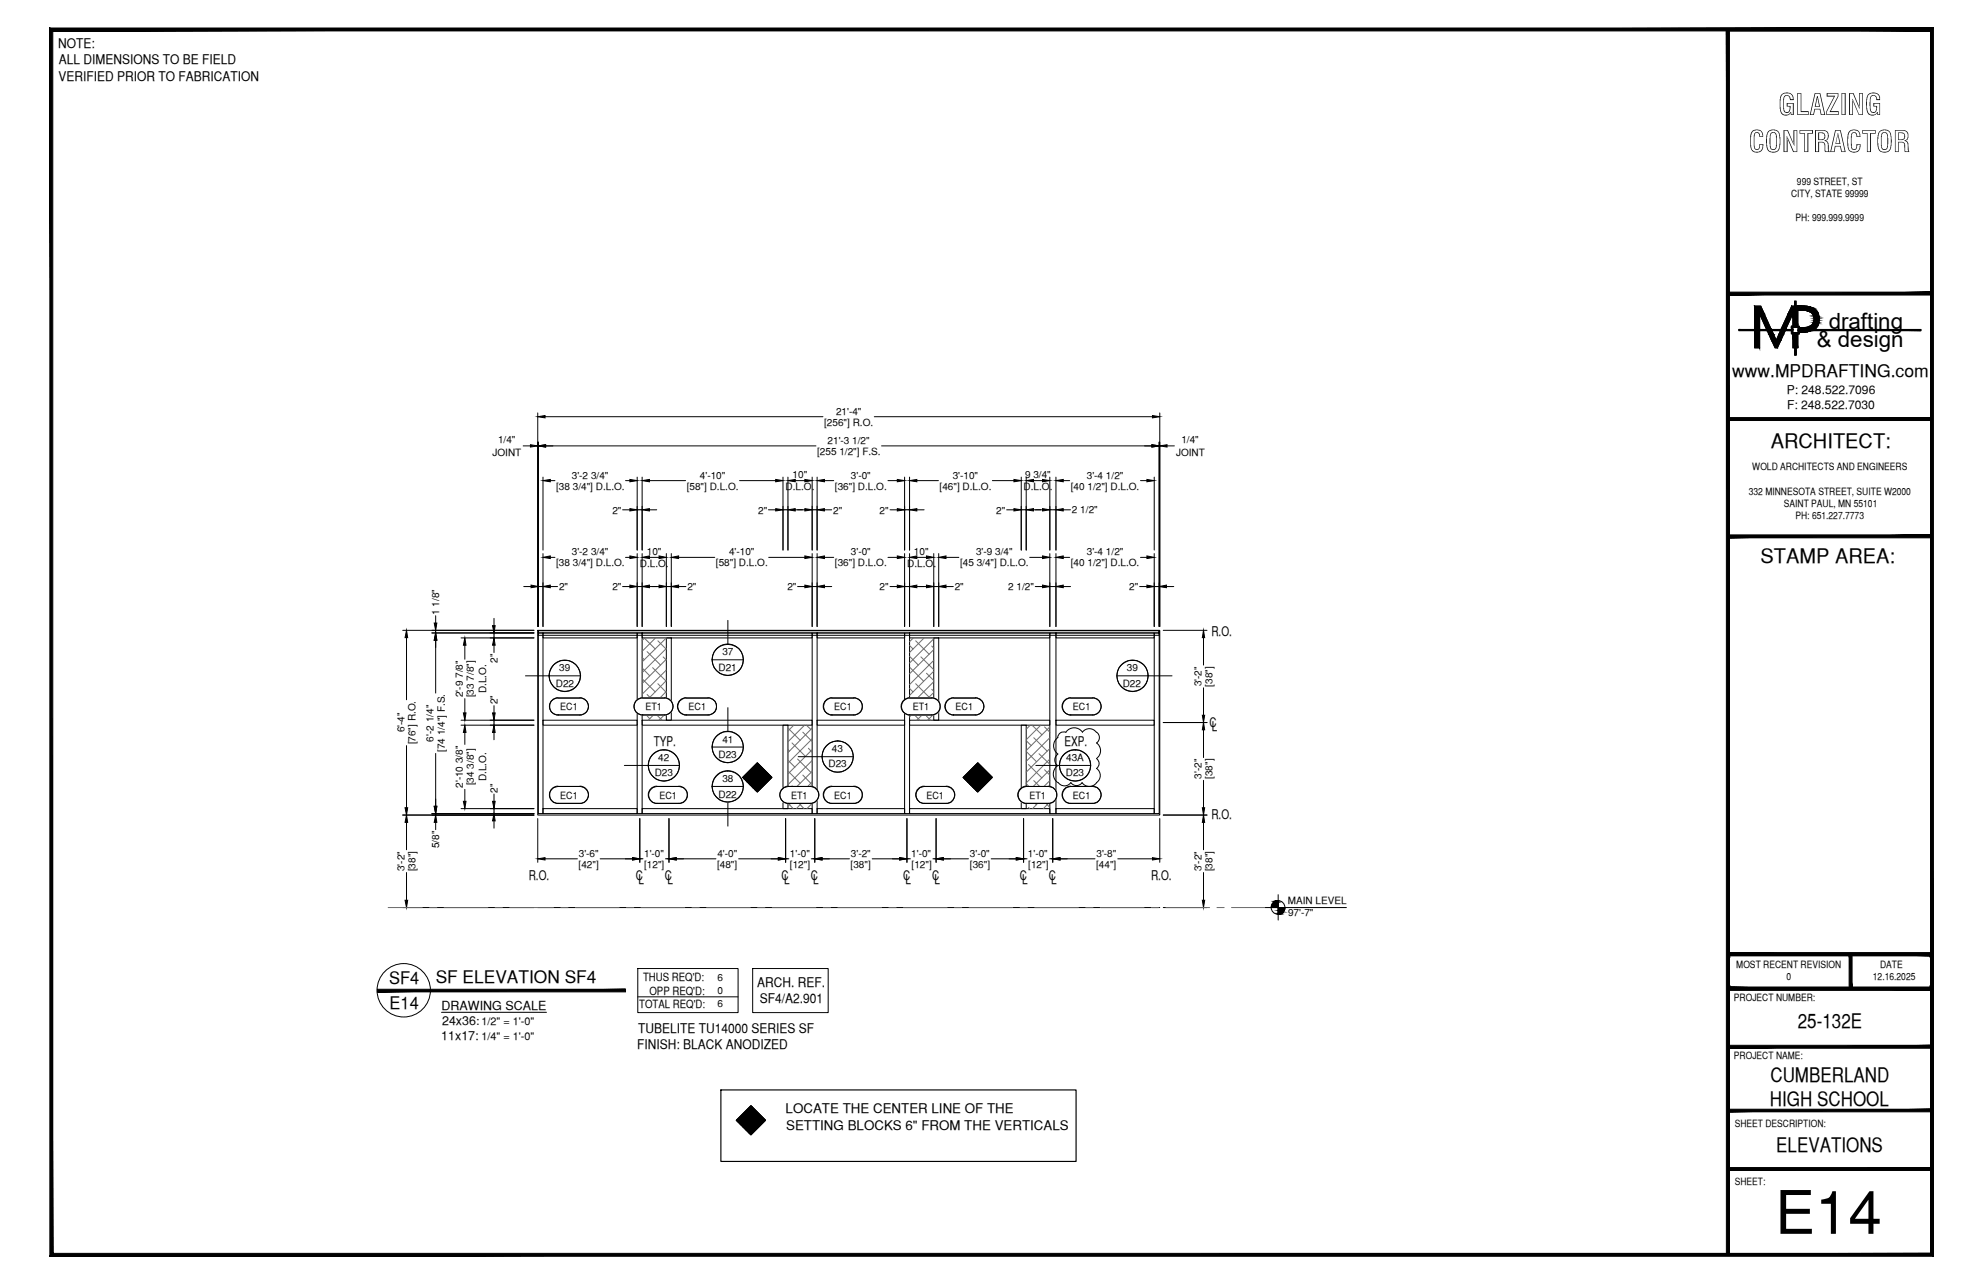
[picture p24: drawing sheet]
<svg xmlns="http://www.w3.org/2000/svg" width="432mm" height="279mm" viewBox="0 0 432 279" stroke-linecap="round" stroke-linejoin="round" font-family="sans-serif">
<defs><g id="words">
<text font-size="13.1" x="386.5" y="268.5">E14</text>
<g font-size="6.3">
<text x="387.2" y="25">GLAZING</text>
<text x="380.8" y="33.1">CONTRACTOR</text>
</g>
<g font-size="4.9">
<text x="398.2" y="71.5">drafting</text>
<text x="395.6" y="75.5">&amp; design</text>
</g>
<g font-size="4.4">
<text x="385.6" y="97.5">ARCHITECT:</text>
<text x="383.3" y="122.5">STAMP AREA:</text>
<text x="391.5" y="223.7">25-132E</text>
<text x="385.5" y="235.4">CUMBERLAND</text>
<text x="385.4" y="240.7">HIGH SCHOOL</text>
<text x="386.8" y="250.7">ELEVATIONS</text>
</g>
<g font-size="3.8">
<text x="377.2" y="82">www.MPDRAFTING.com</text>
<text x="84.8" y="214.2">SF4</text>
<text x="94.9" y="213.9">SF ELEVATION SF4</text>
<text x="84.8" y="219.5">E14</text>
</g>
<g font-size="2.9">
<text x="12.6" y="10.5">NOTE:</text>
<text x="12.8" y="17.7">VERIFIED PRIOR TO FABRICATION</text>
<text x="12.8" y="14">ALL DIMENSIONS TO BE FIELD</text>
<text x="263.8" y="138.3">R.O.</text>
<text x="263.3" y="158.1">C</text>
<text x="263.8" y="159.1">L</text>
<text x="142.4" y="162.4">TYP.</text>
<text x="231.8" y="162.4">EXP.</text>
<text x="263.8" y="178.2">R.O.</text>
<text x="115.1" y="191.4">R.O.</text>
<text x="138.4" y="191.4">C</text>
<text x="144.8" y="191.4">C</text>
<text x="170.2" y="191.4">C</text>
<text x="176.5" y="191.4">C</text>
<text x="196.7" y="191.4">C</text>
<text x="203" y="191.4">C</text>
<text x="222.1" y="191.4">C</text>
<text x="228.4" y="191.4">C</text>
<text x="250.6" y="191.4">R.O.</text>
<text x="139" y="192.3">L</text>
<text x="145.4" y="192.3">L</text>
<text x="170.8" y="192.3">L</text>
<text x="177.1" y="192.3">L</text>
<text x="197.2" y="192.3">L</text>
<text x="203.5" y="192.3">L</text>
<text x="222.6" y="192.3">L</text>
<text x="228.9" y="192.3">L</text>
<text x="164.8" y="214.8">ARCH. REF.</text>
<text x="165.5" y="218.3">SF4/A2.901</text>
<text x="138.9" y="224.8">TUBELITE TU14000 SERIES SF</text>
<text x="138.7" y="228.3">FINISH: BLACK ANODIZED</text>
<text x="171.1" y="242.3">LOCATE THE CENTER LINE OF THE</text>
<text x="171.2" y="245.9">SETTING BLOCKS 6&quot; FROM THE VERTICALS</text>
</g>
<g font-size="2.7">
<text x="96.1" y="219.7">DRAWING SCALE</text>
<text x="96.1" y="226.3">11x17:</text>
<text x="96.3" y="223">24x36:</text>
</g>
<g font-size="2.6">
<text x="389.1" y="85.8">P: 248.522.7096</text>
<text x="389.1" y="89">F: 248.522.7030</text>
</g>
<g font-size="2.5">
<text x="140" y="213.6">THUS REQ'D:</text>
<text x="139.2" y="219.3">TOTAL REQ'D:</text>
<text x="141.4" y="216.5">OPP REQ'D:</text>
</g>
<g font-size="2.4">
<text x="104.8" y="223.1">1/2&quot; = 1'-0&quot;</text>
<text x="104.8" y="226.3">1/4&quot; = 1'-0&quot;</text>
</g>
<g font-size="2.2">
<text x="391.3" y="40.2">999 STREET, ST</text>
<text x="390" y="42.9">CITY, STATE 99999</text>
<text x="391" y="48.2">PH: 999.999.9999</text>
<text x="179.5" y="92.6">[256&quot;] R.O.</text>
<text x="182.1" y="90.3">21'-4&quot;</text>
<text x="107.3" y="99.1">JOINT</text>
<text x="108.5" y="96.5">1/4&quot;</text>
<text x="177.9" y="99">[255 1/2&quot;] F.S.</text>
<text x="180.2" y="96.6">21'-3 1/2&quot;</text>
<text x="256.1" y="99.1">JOINT</text>
<text x="257.2" y="96.5">1/4&quot;</text>
<text x="121.1" y="106.6">[38 3/4&quot;] D.L.O.</text>
<text x="124.5" y="104.1">3'-2 3/4&quot;</text>
<text x="149.5" y="106.6">[58&quot;] D.L.O.</text>
<text x="152.4" y="104.1">4'-10&quot;</text>
<text x="171.1" y="106.7">D.L.O.</text>
<text x="172.6" y="104">10&quot;</text>
<text x="181.8" y="106.6">[36&quot;] D.L.O.</text>
<text x="185.3" y="104.1">3'-0&quot;</text>
<text x="204.6" y="106.6">[46&quot;] D.L.O.</text>
<text x="207.5" y="104.1">3'-10&quot;</text>
<text x="222.9" y="106.7">D.L.O.</text>
<text x="223.2" y="104">9 3/4&quot;</text>
<text x="233.2" y="106.6">[40 1/2&quot;] D.L.O.</text>
<text x="236.7" y="104.1">3'-4 1/2&quot;</text>
<text x="380.8" y="107.6">332 MINNESOTA STREET, SUITE W2000</text>
<text x="381.6" y="102.3">WOLD ARCHITECTS AND ENGINEERS</text>
<text x="133.3" y="111.8">2&quot;</text>
<text x="165.1" y="111.8">2&quot;</text>
<text x="181.4" y="111.8">2&quot;</text>
<text x="191.5" y="111.8">2&quot;</text>
<text x="216.9" y="111.8">2&quot;</text>
<text x="233.4" y="111.7">2 1/2&quot;</text>
<text x="388.4" y="110.3">SAINT PAUL, MN 55101</text>
<text x="391" y="113">PH: 651.227.7773</text>
<text x="121.1" y="123.3">[38 3/4&quot;] D.L.O.</text>
<text x="124.5" y="120.8">3'-2 3/4&quot;</text>
<text x="139.3" y="123.4">D.L.O.</text>
<text x="140.8" y="120.7">10&quot;</text>
<text x="155.9" y="123.3">[58&quot;] D.L.O.</text>
<text x="158.7" y="120.8">4'-10&quot;</text>
<text x="181.8" y="123.3">[36&quot;] D.L.O.</text>
<text x="185.3" y="120.8">3'-0&quot;</text>
<text x="197.5" y="123.4">D.L.O.</text>
<text x="199" y="120.7">10&quot;</text>
<text x="209" y="123.3">[45 3/4&quot;] D.L.O.</text>
<text x="212.5" y="120.8">3'-9 3/4&quot;</text>
<text x="233.2" y="123.3">[40 1/2&quot;] D.L.O.</text>
<text x="236.7" y="120.8">3'-4 1/2&quot;</text>
<text x="121.7" y="128.4">2&quot;</text>
<text x="133.3" y="128.4">2&quot;</text>
<text x="149.7" y="128.4">2&quot;</text>
<text x="171.4" y="128.4">2&quot;</text>
<text x="191.5" y="128.4">2&quot;</text>
<text x="207.9" y="128.4">2&quot;</text>
<text x="219.5" y="128.4">2 1/2&quot;</text>
<text x="245.9" y="128.4">2&quot;</text>
<text x="95.6" y="133.8" transform="rotate(-90 95.6 133.8)">1 1/8&quot;</text>
<text x="157.3" y="142.6">37</text>
<text x="108.3" y="144.2" transform="rotate(-90 108.3 144.2)">2&quot;</text>
<text x="121" y="149.4">D22</text>
<text x="121.8" y="146.1">39</text>
<text x="156.5" y="145.9">D21</text>
<text x="244.5" y="149.4">D22</text>
<text x="245.4" y="146.1">39</text>
<text x="261.6" y="149.4" transform="rotate(-90 261.6 149.4)">3'-2&quot;</text>
<text x="264" y="149.4" transform="rotate(-90 264 149.4)">[38&quot;]</text>
<text x="100.8" y="151.7" transform="rotate(-90 100.8 151.7)">2'-9 7/8&quot;</text>
<text x="103.2" y="151.8" transform="rotate(-90 103.2 151.8)">[33 7/8&quot;]</text>
<text x="105.9" y="150.9" transform="rotate(-90 105.9 150.9)">D.L.O.</text>
<text x="108.3" y="153.2" transform="rotate(-90 108.3 153.2)">2&quot;</text>
<text x="122" y="154.5">EC1</text>
<text x="140.5" y="154.6">ET1</text>
<text x="149.9" y="154.5">EC1</text>
<text x="181.7" y="154.5">EC1</text>
<text x="198.8" y="154.6">ET1</text>
<text x="208.1" y="154.5">EC1</text>
<text x="233.6" y="154.5">EC1</text>
<text x="88.1" y="159.4" transform="rotate(-90 88.1 159.4)">6'-4&quot;</text>
<text x="90.5" y="162" transform="rotate(-90 90.5 162)">[76&quot;] R.O.</text>
<text x="94.4" y="161.4" transform="rotate(-90 94.4 161.4)">6'-2 1/4&quot;</text>
<text x="157.3" y="161.6">41</text>
<text x="96.8" y="163.6" transform="rotate(-90 96.8 163.6)">[74 1/4&quot;] F.S.</text>
<text x="143.3" y="165.6">42</text>
<text x="156.5" y="164.9">D23</text>
<text x="180.4" y="167">D23</text>
<text x="181.2" y="163.7">43</text>
<text x="232.2" y="165.6">43A</text>
<text x="100.8" y="171.4" transform="rotate(-90 100.8 171.4)">2'-10 3/8&quot;</text>
<text x="103.2" y="170.9" transform="rotate(-90 103.2 170.9)">[34 3/8&quot;]</text>
<text x="105.9" y="170" transform="rotate(-90 105.9 170)">D.L.O.</text>
<text x="108.3" y="172.5" transform="rotate(-90 108.3 172.5)">2&quot;</text>
<text x="122" y="173.8">EC1</text>
<text x="142.6" y="168.9">D23</text>
<text x="143.6" y="173.8">EC1</text>
<text x="156.5" y="173.5">D22</text>
<text x="157.3" y="170.2">38</text>
<text x="172.3" y="173.8">ET1</text>
<text x="181.7" y="173.8">EC1</text>
<text x="201.7" y="173.8">EC1</text>
<text x="224.2" y="173.8">ET1</text>
<text x="232.1" y="168.9">D23</text>
<text x="233.6" y="173.8">EC1</text>
<text x="261.6" y="169.4" transform="rotate(-90 261.6 169.4)">3'-2&quot;</text>
<text x="264" y="169.5" transform="rotate(-90 264 169.5)">[38&quot;]</text>
<text x="95.6" y="184.6" transform="rotate(-90 95.6 184.6)">5/8&quot;</text>
<text x="88.1" y="189.5" transform="rotate(-90 88.1 189.5)">3'-2&quot;</text>
<text x="90.5" y="189.6" transform="rotate(-90 90.5 189.6)">[38&quot;]</text>
<text x="126" y="188.8">[42&quot;]</text>
<text x="126" y="186.4">3'-6&quot;</text>
<text x="140.3" y="186.4">1'-0&quot;</text>
<text x="140.3" y="188.8">[12&quot;]</text>
<text x="156.1" y="188.8">[48&quot;]</text>
<text x="156.2" y="186.4">4'-0&quot;</text>
<text x="172" y="186.4">1'-0&quot;</text>
<text x="172" y="188.8">[12&quot;]</text>
<text x="185.2" y="188.8">[38&quot;]</text>
<text x="185.3" y="186.4">3'-2&quot;</text>
<text x="198.4" y="186.4">1'-0&quot;</text>
<text x="198.5" y="188.8">[12&quot;]</text>
<text x="211.2" y="186.4">3'-0&quot;</text>
<text x="211.2" y="188.8">[36&quot;]</text>
<text x="223.8" y="186.4">1'-0&quot;</text>
<text x="223.9" y="188.8">[12&quot;]</text>
<text x="238.7" y="188.8">[44&quot;]</text>
<text x="238.8" y="186.4">3'-8&quot;</text>
<text x="261.6" y="189.5" transform="rotate(-90 261.6 189.5)">3'-2&quot;</text>
<text x="264" y="189.6" transform="rotate(-90 264 189.6)">[38&quot;]</text>
<text x="280.4" y="196.7">MAIN LEVEL</text>
<text x="280.5" y="199.4">97'-7&quot;</text>
<text x="156.2" y="213.4">6</text>
<text x="378.1" y="210.6">MOST RECENT REVISION</text>
<text x="389" y="213.3">0</text>
<text x="407.8" y="213.2">12.16.2025</text>
<text x="409.4" y="210.6">DATE</text>
<text x="156.2" y="216.3">0</text>
<text x="156.2" y="219.1">6</text>
<text x="377.6" y="217.8">PROJECT NUMBER:</text>
<text x="377.6" y="230.4">PROJECT NAME:</text>
<text x="377.8" y="245.2">SHEET DESCRIPTION:</text>
<text x="377.8" y="257.9">SHEET:</text>
</g>
</g></defs>
<!-- layer: COMPONENTS -->
<g fill="none" stroke="#000" stroke-width=".22">
<path d="M117.2 137.7h1v39.3h-1zM117.2 137.2h135.2v1h-135.2v-1v.5h135.2v-.5zM118.2 137.7h20.5v1.1h-20.5zM138.7 137.7h1.1v39.3h-1.1zM139.8 137.7h37v1.1h-37zM145.1 138.8h1.1v17.9h-1.1zM176.8 137.7h1.1v39.3h-1.1zM177.9 137.7h19.1v1.1h-19.1zM197 137.7h1.1v39.3h-1.1zM198.1 137.7h30.5v1.1h-30.5zM203.3 138.8h1.1v17.9h-1.1zM228.6 137.7h1.3v39.3h-1.3z"/>
<path d="M229.9 137.7h21.4v1.1h-21.4zM251.3 137.7h1.1v39.3h-1.1zM118.2 156.7h20.5v1.1h-20.5zM139.8 156.7h37v1.1h-37zM170.5 157.8h1.1v18.2h-1.1zM177.9 156.7h19.1v1.1h-19.1zM198.1 156.7h30.5v1.1h-30.5zM222.4 157.8h1.1v18.2h-1.1zM229.9 156.7h21.4v1.1h-21.4zM118.2 176h20.5v1h-20.5zM139.8 176h37v1h-37zM177.9 176h19.1v1h-19.1z"/>
<path d="M198.1 176h30.5v1h-30.5zM229.9 176h21.4v1h-21.4z"/>
</g>
<!-- layer: ROUGH OPENING -->
<path d="M117.1 137.2h135.4v40.2h-135.4z" fill="none" stroke="#000" stroke-width=".22"/>
<!-- layer: DIM -->
<g fill="none" stroke="#000" stroke-width=".22">
<path d="M113.9 97h1.6M117.1 89.9v46.4M117.1 97h.1M117.2 96.2v40.1M118.7 90.7h60.5M118.8 97h58.9M190.4 90.7h60.6M192 97h58.8M252.4 96.2v40.1M252.4 97h.1M252.5 89.9v46.4M254.1 97h1.6"/>
<path d="M118.2 103.8v15.9M119.8 104.6h1M135.6 110.9h1.6M136.2 104.6h1M138.7 103.8v15.9M138.7 110.9h1.1M139.8 103.8v15.9M141.4 110.9h1.6M141.4 104.6h7.9M161 104.6h7.9M167.3 110.9h1.6M170.5 110.9h1.1"/>
<path d="M170.5 103.8v15.9M171.6 103.8v15.9M173.2 110.9h2.1M173.2 104.6h2.1M176.8 103.8v15.9M176.8 110.9h1.1M177.9 103.8v15.9M179.5 110.9h1.6M179.5 104.6h2M193.4 104.6h2M193.8 110.9h1.6M197 103.8v15.9"/>
<path d="M197 110.9h1.1M198.1 103.8v15.9M199.6 110.9h1.6M199.6 104.6h4.7M216.1 104.6h4.7M219.2 110.9h1.6M222.4 110.9h1.1M222.4 103.8v15.9M223.5 103.8v15.9M225 110.9h2M225 104.6h2M228.6 103.8v15.9"/>
<path d="M228.6 110.9h1.3M229.9 103.8v15.9M231.5 110.9h1.6M231.5 104.6h1.4M248.3 104.6h1.4M251.3 103.8v15.9M87.7 137.2h28.6M88.5 138.7v13.6M94 137.7h22.3M94.9 134v1.6M94.9 137.2v.5M94.9 139.3v11.5"/>
<path d="M100.4 138.8h15.9M107.6 134.6v1.5M107.6 137.7v1.1M114 127.6h1.6M117.2 127.6h1M118.2 120.5v15.8M119.8 127.6h1.6M119.8 121.3h1M135.6 127.6h1.6M136.2 121.3h1M138.7 127.6h1.1M138.7 120.5v15.8"/>
<path d="M139.8 120.5v15.8M141.4 127.6h2.1M141.4 121.3h2.1M145.1 127.6h1.1M145.1 120.5v15.8M146.2 120.5v15.8M147.8 127.6h1.6M147.8 121.3h7.8M167.4 121.3h7.9M173.7 127.6h1.6M176.8 120.5v15.8M176.8 127.6h1.1"/>
<path d="M177.9 120.5v15.8M179.5 127.6h1.6M179.5 121.3h2M193.4 121.3h2M193.8 127.6h1.6M197 127.6h1.1M197 120.5v15.8M198.1 120.5v15.8M199.6 127.6h2.1M199.6 121.3h2.1M203.3 127.6h1.1M203.3 120.5v15.8"/>
<path d="M204.4 120.5v15.8M206 127.6h1.6M206 121.3h2.8M224.2 121.3h2.8M225.4 127.6h1.6M228.6 127.6h1.3M228.6 120.5v15.8M229.9 120.5v15.8M231.5 127.6h1.6M231.5 121.3h1.4M248.2 127.6h1.5M248.3 121.3h1.4"/>
<path d="M251.3 127.6h1.1M251.3 120.5v15.8M253.3 137.2h9.5M254 127.6h1.6M262.1 138.7v6M100.4 157.8h15.9M100.4 156.7h15.9M101.2 140.4v3M101.2 152v3.1M101.2 159.4v2.6M107.6 140.4v1.6M107.6 153.5v1.6"/>
<path d="M107.6 156.7v1.1M107.6 159.4v1.6M253.3 157.2h9.5M262.1 149.7v5.9M262.1 158.8v6M87.7 177.4h28.6M88.5 162.2v13.6M88.5 178.9v6M94 177h22.3M94.9 164v11.5M94.9 177v.4M94.9 178.9v1.6"/>
<path d="M100.4 176h15.9M101.2 171.8v2.6M107.6 172.8v1.6M107.6 176v1M107.6 178.6v1.6M117.1 178.1v9.5M139.3 178.1v9.5M145.7 178.1v9.5M171.1 178.1v9.5M177.4 178.1v9.5M197.5 178.1v9.5M203.8 178.1v9.5"/>
<path d="M222.9 178.1v9.5M229.2 178.1v9.5M252.5 178.1v9.5M253.3 177.4h9.5M262.1 169.8v6M262.1 178.9v6M87.7 197.5h28.6M88.5 189.9v6M118.7 186.9h7M130.7 186.9h7M139.3 186.9h.7M144.9 186.9h.8"/>
<path d="M147.3 186.9h8.6M160.8 186.9h8.7M171.1 186.9h.7M176.7 186.9h.7M179 186.9h6M189.9 186.9h6M197.5 186.9h.7M203.1 186.9h.7M205.4 186.9h5.5M215.8 186.9h5.5M222.9 186.9h.7M228.5 186.9h.7"/>
<path d="M230.8 186.9h7.6M243.4 186.9h7.6M253.3 197.5h9.5M262.1 189.9v6"/>
</g>
<g fill="#000" stroke="#000" stroke-width=".22">
<path d="M115.5 96.8l1.6 .2-1.6 .3zM117.1 90.7l1.6-.3v.5zM117.2 97l1.6-.2v.5zM250.8 96.8l1.6 .2-1.6 .3zM251 90.4l1.5 .3-1.5 .2zM252.5 97l1.6-.2v.5zM118.2 104.6l1.6-.3v.5zM137.2 104.3l1.5 .3-1.5 .2zM137.2 110.7l1.5 .2-1.5 .3zM139.8 110.9l1.6-.2v.5zM139.8 104.6l1.6-.3v.5zM168.9 104.3l1.6 .3-1.6 .2z"/>
<path d="M168.9 110.7l1.6 .2-1.6 .3zM171.6 110.9l1.6-.2v.5zM171.6 104.6l1.6-.3v.5zM175.3 110.7l1.5 .2-1.5 .3zM175.3 104.3l1.5 .3-1.5 .2zM177.9 110.9l1.6-.2v.5zM177.9 104.6l1.6-.3v.5zM195.4 110.7l1.6 .2-1.6 .3zM195.4 104.3l1.6 .3-1.6 .2zM198.1 110.9l1.5-.2v.5zM198.1 104.6l1.5-.3v.5zM220.8 110.7l1.6 .2-1.6 .3z"/>
<path d="M220.8 104.3l1.6 .3-1.6 .2zM223.5 110.9l1.5-.2v.5zM223.5 104.6l1.5-.3v.5zM227 104.3l1.6 .3-1.6 .2zM227 110.7l1.6 .2-1.6 .3zM229.9 110.9l1.6-.2v.5zM229.9 104.6l1.6-.3v.5zM249.7 104.3l1.6 .3-1.6 .2zM88.5 137.2l.3 1.5h-.6zM94.9 137.7l.2 1.6h-.5zM94.6 135.6h.5l-.2 1.6zM107.3 136.1h.5l-.2 1.6z"/>
<path d="M115.6 127.3l1.6 .3-1.6 .3zM118.2 127.6l1.6-.3v.6zM118.2 121.3l1.6-.3v.5zM137.2 121l1.5 .3-1.5 .2zM137.2 127.3l1.5 .3-1.5 .3zM139.8 127.6l1.6-.3v.6zM139.8 121.3l1.6-.3v.5zM143.5 121l1.6 .3-1.6 .2zM143.5 127.3l1.6 .3-1.6 .3zM146.2 127.6l1.6-.3v.6zM146.2 121.3l1.6-.3v.5zM175.3 127.3l1.5 .3-1.5 .3z"/>
<path d="M175.3 121l1.5 .3-1.5 .2zM177.9 127.6l1.6-.3v.6zM177.9 121.3l1.6-.3v.5zM195.4 127.3l1.6 .3-1.6 .3zM195.4 121l1.6 .3-1.6 .2zM198.1 127.6l1.5-.3v.6zM198.1 121.3l1.5-.3v.5zM201.7 127.3l1.6 .3-1.6 .3zM201.7 121l1.6 .3-1.6 .2zM204.4 127.6l1.6-.3v.6zM204.4 121.3l1.6-.3v.5zM227 121l1.6 .3-1.6 .2z"/>
<path d="M227 127.3l1.6 .3-1.6 .3zM229.9 127.6l1.6-.3v.6zM229.9 121.3l1.6-.3v.5zM249.7 127.3l1.6 .3-1.6 .3zM249.7 121l1.6 .3-1.6 .2zM252.4 127.6l1.6-.3v.6zM262.1 137.2l.2 1.5h-.5zM101.2 157.8l.3 1.6h-.6zM101.2 138.8l.3 1.6h-.6zM100.9 155.1h.6l-.3 1.6zM107.6 138.8l.2 1.6h-.5zM107.6 157.8l.2 1.6h-.5z"/>
<path d="M107.3 155.1h.5l-.2 1.6zM262.1 157.2l.2 1.6h-.5zM261.8 155.6h.5l-.2 1.6zM88.2 175.8h.6l-.3 1.6zM88.5 177.4l.3 1.5h-.6zM94.6 175.5h.5l-.2 1.5zM94.9 177.4l.2 1.5h-.5zM100.9 174.4h.6l-.3 1.6zM107.6 177l.2 1.6h-.5zM107.3 174.4h.5l-.2 1.6zM261.8 175.8h.5l-.2 1.6zM262.1 177.4l.2 1.5h-.5z"/>
<path d="M88.2 195.9h.6l-.3 1.6zM117.1 186.9l1.6-.3v.5zM137.7 186.6l1.6 .3-1.6 .2zM145.7 186.9l1.6-.3v.5zM169.5 186.6l1.6 .3-1.6 .2zM177.4 186.9l1.6-.3v.5zM195.9 186.6l1.6 .3-1.6 .2zM203.8 186.9l1.6-.3v.5zM221.3 186.6l1.6 .3-1.6 .2zM229.2 186.9l1.6-.3v.5zM251 186.6l1.5 .3-1.5 .2zM261.8 195.9h.5l-.2 1.6z"/>
</g>
<!-- layer: MEDIUM_1 -->
<path d="M117.1 197.5h135.4" fill="none" stroke="#000" stroke-width=".22"/>
<!-- layer: SYMBOLS -->
<g fill="none" stroke="#fff" stroke-width=".22">
<path d="M121.2 155.6h5.4h-5.1h4.8M123 143.7l.9 .1M126.3 151.9h-5.1h5.4M139.6 155.6h5.4h-5h4.7M144.7 151.9h-5.1h5.4M149.1 155.6h5.4h-5.1h4.8M154.2 151.9h-5.1h5.4M158.5 140.2l.8 .1M158.5 159.2l.8 .1M180.8 155.6h5.4h-5h4.7M185.9 151.9h-5.1h5.4M197.8 155.6h5.4h-5.1h4.8"/>
<path d="M202.9 151.9h-5.1h5.4M207.3 155.6h5.4h-5.1h4.8M212.4 151.9h-5.1h5.4M232.9 155.6h5.4h-5.1h4.7M237.9 151.9h-5h5.4M246.6 143.7l-.9 .1M121.2 174.8h5.4h-5.1h4.8M126.3 171.1l-5.1 .1h5.4M142.7 174.8h5.4h-5h4.7M144.6 163.2l.8 .1M147.8 171.1l-5.1 .1h5.4M158.5 167.8l.8 .1"/>
<path d="M171.4 174.8h5.4h-5.1h4.8M176.5 171.1l-5.1 .1h5.4M180.8 174.8h5.4h-5h4.7M182.4 161.2l.9 .2M185.9 171.1l-5.1 .1h5.4M201 174.8h5.4h-5.1h4.8M206.1 171.1l-5.1 .1h5.4M223.2 174.8h5.4h-5.1h4.8M228.3 171.1l-5.1 .1h5.4M232.9 174.8h5.4h-5.1h4.7M234.1 163.2l.9 .1M237.9 171.1l-5 .1h5.4"/>
</g>
<g fill="#fff" stroke="#fff" stroke-width=".22">
<path d="M156.8 146.6l1.7 .4zM156.8 146.6l2.5 .3-.8 .1zM156.1 146l.7 .6 2.5 .3zM156.1 146l4 .6-.8 .3zM155.5 145.3l.6 .7 4 .6zM155.5 145.3l5.4 .7-.8 .6zM155.2 144.5l.3 .8 5.4 .7zM155.2 144.5l6.2 .8-.5 .7zM155.1 143.6l.1 .9 6.2 .8zM155.1 143.6l6.6 .9-.3 .8zM155.2 142.7l-.1 .9 6.6 .9zM155.2 142.7l6.7 .9-.2 .9zM155.5 141.9l-.3 .8 6.7 .9zM155.5 141.9l6.2 .8 .2 .9zM156.1 141.2l-.6 .7 6.2 .8zM156.1 141.2l5.3 .7 .3 .8zM156.1 141.2l5.3 .7-4.6-1.2zM156.8 140.7l4.1 .5 .5 .7zM156.8 140.7l4.1 .5-3.3-.9zM157.6 140.3l2.5 .4 .8 .5zM157.6 140.3l2.5 .4-1.6-.5zM158.5 140.2l1.6 .5z"/>
<path d="M156.8 165.5l1.7 .5zM156.8 165.5l2.5 .4-.8 .1zM156.1 165l.7 .5 2.5 .4zM156.1 165l4 .5-.8 .4zM155.5 164.3l.6 .7 4 .5zM155.5 164.3l5.4 .7-.8 .5zM155.2 163.4l.3 .9 5.4 .7zM155.2 163.4l6.2 .9-.5 .7zM155.1 162.6l.1 .8 6.2 .9zM155.1 162.6l6.6 .8-.3 .9zM155.2 161.7l-.1 .9 6.6 .8zM155.2 161.7l6.7 .9-.2 .8zM155.5 160.8l-.3 .9 6.7 .9zM155.5 160.8l6.2 .9 .2 .9zM156.1 160.1l-.6 .7 6.2 .9zM156.1 160.1l5.3 .7 .3 .9zM156.1 160.1l5.3 .7-4.6-1.2zM156.8 159.6l4.1 .5 .5 .7zM156.8 159.6l4.1 .5-3.3-.8zM157.6 159.3l2.5 .3 .8 .5zM157.6 159.3l2.5 .3-1.6-.4zM158.5 159.2l.8 .1 .8 .3z"/>
<path d="M156.8 174.1l1.7 .5zM156.8 174.1l2.5 .3-.8 .2zM156.1 173.5l.7 .6 2.5 .3zM156.1 173.5l4 .6-.8 .3zM155.5 172.8l.6 .7 4 .6zM155.5 172.8l5.4 .7-.8 .6zM155.2 172l.3 .8 5.4 .7zM155.2 172l6.2 .8-.5 .7zM155.1 171.1l.1 .9 6.2 .8zM155.1 171.1l6.6 .9-.3 .8zM155.2 170.3l-.1 .8 6.6 .9zM155.2 170.3l6.7 .8-.2 .9zM155.5 169.5l-.3 .8 6.7 .8zM155.5 169.5l6.2 .8 .2 .8zM156.1 168.8l-.6 .7 6.2 .8zM156.1 168.8l5.3 .7 .3 .8zM156.1 168.8l5.3 .7-4.6-1.3zM156.8 168.2l4.1 .6 .5 .7zM156.8 168.2l4.1 .6-3.3-.9zM157.6 167.9l2.5 .3 .8 .6zM157.6 167.9l2.5 .3-1.6-.4zM158.5 167.8l1.6 .4z"/>
<path d="M121.3 150.1l1.7 .4zM121.3 150.1l2.6 .3-.9 .1zM120.6 149.5l.7 .6 2.6 .3zM120.6 149.5l4.1 .6-.8 .3zM120.1 148.8l.5 .7 4.1 .6zM120.1 148.8l5.3 .7-.7 .6zM119.7 148l.4 .8 5.3 .7zM119.7 148l6.2 .8-.5 .7zM119.6 147.1l.1 .9 6.2 .8zM119.6 147.1l6.7 .9-.4 .8zM119.7 146.2l-.1 .9 6.7 .9zM119.7 146.2l6.7 .9-.1 .9zM120.1 145.4l-.4 .8 6.7 .9zM120.1 145.4l6.2 .8 .1 .9zM120.6 144.7l-.5 .7 6.2 .8zM120.6 144.7l5.3 .7 .4 .8zM120.6 144.7l5.3 .7-4.6-1.3zM121.3 144.1l4.1 .6 .5 .7zM121.3 144.1l4.1 .6-3.3-.9zM122.1 143.8l2.6 .3 .7 .6zM122.1 143.8l2.6 .3-1.7-.4zM123 143.7l.9 .1 .8 .3z"/>
<path d="M142.9 169.5l1.7 .5zM142.9 169.5l2.5 .4-.8 .1zM142.2 169l.7 .5 2.5 .4zM142.2 169l4 .5-.8 .4zM141.6 168.3l.6 .7 4 .5zM141.6 168.3l5.3 .7-.7 .5zM141.3 167.4l.3 .9 5.3 .7zM141.3 167.4l6.2 .9-.6 .7zM141.2 166.6l.1 .8 6.2 .9zM141.2 166.6l6.6 .8-.3 .9zM141.3 165.7l-.1 .9 6.6 .8zM141.3 165.7l6.7 .9-.2 .8zM141.6 164.8l-.3 .9 6.7 .9zM141.6 164.8l6.2 .9 .2 .9zM142.2 164.1l-.6 .7 6.2 .9zM142.2 164.1l5.3 .7 .3 .9zM142.2 164.1l5.3 .7-4.6-1.2zM142.9 163.6l4 .5 .6 .7zM142.9 163.6l4 .5-3.2-.8zM143.7 163.3l2.5 .3 .7 .5zM143.7 163.3l2.5 .3-1.6-.4zM144.6 163.2l.8 .1 .8 .3z"/>
<path d="M246.6 150.5l1.7-.4zM245.7 150.4l.9 .1 1.7-.4zM245.7 150.4l3.3-.9-.7 .6zM244.9 150.1l.8 .3 3.3-.9zM244.9 150.1l4.7-1.3-.6 .7zM244.2 149.5l.7 .6 4.7-1.3zM244.2 149.5l5.7-1.5-.3 .8zM243.6 148.8l.6 .7 5.7-1.5zM243.6 148.8l6.4-1.7-.1 .9zM243.3 148l.3 .8 6.4-1.7zM243.3 148l6.6-1.8 .1 .9zM243.2 147.1l.1 .9 6.6-1.8zM243.2 147.1l6.4-1.7 .3 .8zM243.3 146.2l-.1 .9 6.4-1.7zM243.3 146.2l5.7-1.5 .6 .7zM243.6 145.4l-.3 .8 5.7-1.5zM243.6 145.4l4.7-1.3 .7 .6zM244.2 144.7l-.6 .7 4.7-1.3zM244.2 144.7l3.3-.9 .8 .3zM244.2 144.7l3.3-.9-2.6 .3zM244.9 144.1l1.7-.4 .9 .1zM244.9 144.1l1.7-.4-.9 .1z"/>
<path d="M120.6 152.1l.6-.2h5.4zM120.6 152.1h6.6l-.6-.2zM120.1 152.5l.5-.4h6.6zM120.1 152.5h7.6l-.5-.4zM120.1 152.5h7.6l-7.9 .6zM119.8 153.1h8.2l-.3-.6zM119.8 153.1h8.2l-8.3 .6zM119.7 153.7h8.4l-.1-.6zM119.7 153.7h8.4l-8.3 .7zM119.8 154.4h8.2l.1-.7zM119.8 154.4h8.2l-7.9 .5zM120.1 154.9h7.6l.3-.5zM120.1 154.9h7.6l-7.1 .4zM120.6 155.3h6.6l.5-.4zM120.6 155.3h6.6l-6 .3zM121.2 155.6h5.4l.6-.3z"/>
<path d="M120.6 171.4l.6-.2h5.4zM120.6 171.4h6.6l-.6-.2zM120.1 171.8l.5-.4h6.6zM120.1 171.8h7.6l-.5-.4zM120.1 171.8h7.6l-7.9 .5zM119.8 172.3h8.2l-.3-.5zM119.8 172.3h8.2l-8.3 .7zM119.7 173h8.4l-.1-.7zM119.7 173h8.4l-8.3 .6zM119.8 173.6h8.2l.1-.6zM119.8 173.6h8.2l-7.9 .6zM120.1 174.2h7.6l.3-.6zM120.1 174.2h7.6l-7.1 .4zM120.6 174.6h6.6l.5-.4zM120.6 174.6h6.6l-6 .2zM121.2 174.8h5.4l.6-.2z"/>
<path d="M142.2 171.4l.5-.2h5.4zM142.2 171.4h6.6l-.7-.2zM141.7 171.8l.5-.4h6.6zM141.7 171.8h7.6l-.5-.4zM141.7 171.8h7.6l-7.9 .5zM141.4 172.3h8.2l-.3-.5zM141.4 172.3h8.2l-8.4 .7zM141.2 173h8.5l-.1-.7zM141.2 173h8.5l-8.3 .6zM141.4 173.6h8.2l.1-.6zM141.4 173.6h8.2l-7.9 .6zM141.7 174.2h7.6l.3-.6zM141.7 174.2h7.6l-7.1 .4zM142.2 174.6h6.6l.5-.4zM142.2 174.6h6.6l-6.1 .2zM142.7 174.8h5.4l.7-.2z"/>
<path d="M148.5 152.1l.6-.2h5.4zM148.5 152.1h6.6l-.6-.2zM148 152.5l.5-.4h6.6zM148 152.5h7.6l-.5-.4zM148 152.5h7.6l-7.9 .6zM147.7 153.1h8.3l-.4-.6zM147.7 153.1h8.3l-8.4 .6zM147.6 153.7h8.4v-.6zM147.6 153.7h8.4l-8.3 .7zM147.7 154.4h8.3v-.7zM147.7 154.4h8.3l-8 .5zM148 154.9h7.6l.4-.5zM148 154.9h7.6l-7.1 .4zM148.5 155.3h6.6l.5-.4zM148.5 155.3h6.6l-6 .3zM149.1 155.6h5.4l.6-.3z"/>
<path d="M180.3 152.1l.5-.2h5.4zM180.3 152.1h6.6l-.7-.2zM179.8 152.5l.5-.4h6.6zM179.8 152.5h7.6l-.5-.4zM179.8 152.5h7.6l-7.9 .6zM179.5 153.1h8.2l-.3-.6zM179.5 153.1h8.2l-8.4 .6zM179.3 153.7h8.5l-.1-.6zM179.3 153.7h8.5l-8.3 .7zM179.5 154.4h8.2l.1-.7zM179.5 154.4h8.2l-7.9 .5zM179.8 154.9h7.6l.3-.5zM179.8 154.9h7.6l-7.1 .4zM180.3 155.3h6.6l.5-.4zM180.3 155.3h6.6l-6.1 .3zM180.8 155.6h5.4l.7-.3z"/>
<path d="M180.3 171.4l.5-.2h5.4zM180.3 171.4h6.6l-.7-.2zM179.8 171.8l.5-.4h6.6zM179.8 171.8h7.6l-.5-.4zM179.8 171.8h7.6l-7.9 .5zM179.5 172.3h8.2l-.3-.5zM179.5 172.3h8.2l-8.4 .7zM179.3 173h8.5l-.1-.7zM179.3 173h8.5l-8.3 .6zM179.5 173.6h8.2l.1-.6zM179.5 173.6h8.2l-7.9 .6zM179.8 174.2h7.6l.3-.6zM179.8 174.2h7.6l-7.1 .4zM180.3 174.6h6.6l.5-.4zM180.3 174.6h6.6l-6.1 .2zM180.8 174.8h5.4l.7-.2z"/>
<path d="M200.3 171.4l.7-.2h5.4zM200.3 171.4h6.6l-.5-.2zM200.3 171.4h6.6l-7 .4zM199.9 171.8h7.6l-.6-.4zM199.9 171.8h7.6l-7.9 .5zM199.6 172.3h8.2l-.3-.5zM199.6 172.3h8.2l-8.3 .7zM199.5 173h8.4l-.1-.7zM199.5 173h8.4l-8.3 .6zM199.6 173.6h8.2l.1-.6zM199.6 173.6h8.2l-7.9 .6zM199.9 174.2h7.6l.3-.6zM199.9 174.2h7.6l-7.2 .4zM200.3 174.6h6.7l.5-.4zM200.3 174.6h6.7l-6 .2zM201 174.8h5.4l.6-.2z"/>
<path d="M206.7 152.1l.6-.2h5.4zM206.7 152.1h6.6l-.6-.2zM206.2 152.5l.5-.4h6.6zM206.2 152.5h7.6l-.5-.4zM206.2 152.5h7.6l-7.9 .6zM205.9 153.1h8.2l-.3-.6zM205.9 153.1h8.2l-8.3 .6zM205.8 153.7h8.4l-.1-.6zM205.8 153.7h8.4l-8.3 .7zM205.9 154.4h8.2l.1-.7zM205.9 154.4h8.2l-7.9 .5zM206.2 154.9h7.6l.3-.5zM206.2 154.9h7.6l-7.1 .4zM206.7 155.3h6.7l.4-.4zM206.7 155.3h6.7l-6.1 .3zM207.3 155.6h5.4l.7-.3z"/>
<path d="M232.2 152.1l.7-.2h5.4zM232.2 152.1h6.7l-.6-.2zM231.8 152.5l.4-.4h6.7zM231.8 152.5h7.5l-.4-.4zM231.8 152.5h7.5l-7.8 .6zM231.5 153.1h8.1l-.3-.6zM231.5 153.1h8.1l-8.3 .6zM231.3 153.7h8.5l-.2-.6zM231.3 153.7h8.5l-8.3 .7zM231.5 154.4h8.1l.2-.7zM231.5 154.4h8.1l-7.8 .5zM231.8 154.9h7.5l.3-.5zM231.8 154.9h7.5l-7.1 .4zM232.2 155.3h6.7l.4-.4zM232.2 155.3h6.7l-6 .3zM232.9 155.6h5.4l.6-.3z"/>
<path d="M232.2 171.4l.7-.2h5.4zM232.2 171.4h6.7l-.6-.2zM232.2 171.4h6.7l-7.1 .4zM231.8 171.8h7.5l-.4-.4zM231.8 171.8h7.5l-7.8 .5zM231.5 172.3h8.1l-.3-.5zM231.5 172.3h8.1l-8.3 .7zM231.3 173h8.5l-.2-.7zM231.3 173h8.5l-8.3 .6zM231.5 173.6h8.1l.2-.6zM231.5 173.6h8.1l-7.8 .6zM231.8 174.2h7.5l.3-.6zM231.8 174.2h7.5l-7.1 .4zM232.2 174.6h6.7l.4-.4zM232.2 174.6h6.7l-6 .2zM232.9 174.8h5.4l.6-.2z"/>
<path d="M139 152.1l.6-.2h5.4zM139 152.1h6.6l-.6-.2zM138.5 152.5l.5-.4h6.6zM138.5 152.5h7.6l-.5-.4zM138.5 152.5h7.6l-7.9 .6zM138.2 153.1h8.2l-.3-.6zM138.2 153.1h8.2l-8.4 .6zM138 153.7h8.6l-.2-.6zM138 153.7h8.6l-8.4 .7zM138.2 154.4h8.2l.2-.7zM138.2 154.4h8.2l-7.9 .5zM138.5 154.9h7.6l.3-.5zM138.5 154.9h7.6l-7.1 .4zM139 155.3h6.6l.5-.4zM139 155.3h6.6l-6 .3zM139.6 155.6h5.4l.6-.3z"/>
<path d="M170.8 171.4l.6-.2h5.4zM170.8 171.4h6.6l-.6-.2zM170.2 171.8l.6-.4h6.6zM170.2 171.8h7.7l-.5-.4zM170.2 171.8h7.7l-8 .5zM169.9 172.3h8.3l-.3-.5zM169.9 172.3h8.3l-8.4 .7zM169.8 173h8.5l-.1-.7zM169.8 173h8.5l-8.4 .6zM169.9 173.6h8.3l.1-.6zM169.9 173.6h8.3l-8 .6zM170.2 174.2h7.7l.3-.6zM170.2 174.2h7.7l-7.1 .4zM170.8 174.6h6.6l.5-.4zM170.8 174.6h6.6l-6 .2zM171.4 174.8h5.4l.6-.2z"/>
<path d="M197.2 152.1l.6-.2h5.4zM197.2 152.1h6.6l-.6-.2zM196.7 152.5l.5-.4h6.6zM196.7 152.5h7.6l-.5-.4zM196.7 152.5h7.6l-7.9 .6zM196.4 153.1h8.3l-.4-.6zM196.4 153.1h8.3l-8.4 .6zM196.3 153.7h8.4v-.6zM196.3 153.7h8.4l-8.3 .7zM196.4 154.4h8.3v-.7zM196.4 154.4h8.3l-8 .5zM196.7 154.9h7.6l.4-.5zM196.7 154.9h7.6l-7.1 .4zM197.2 155.3h6.6l.5-.4zM197.2 155.3h6.6l-6 .3zM197.8 155.6h5.4l.6-.3z"/>
<path d="M222.6 171.4l.6-.2h5.4zM222.6 171.4h6.6l-.6-.2zM222.1 171.8l.5-.4h6.6zM222.1 171.8h7.6l-.5-.4zM222.1 171.8h7.6l-7.9 .5zM221.8 172.3h8.3l-.4-.5zM221.8 172.3h8.3l-8.4 .7zM221.7 173h8.4v-.7zM221.7 173h8.4l-8.3 .6zM221.8 173.6h8.3v-.6zM221.8 173.6h8.3l-8 .6zM222.1 174.2h7.6l.4-.6zM222.1 174.2h7.6l-7.1 .4zM222.6 174.6h6.6l.5-.4zM222.6 174.6h6.6l-6 .2zM223.2 174.8h5.4l.6-.2z"/>
<path d="M180.7 167.6l.8 .4h.9zM180.7 167.6l2.6 .4h-.9zM180 167.1l.7 .5 2.6 .4zM180 167.1l4.1 .5-.8 .4zM179.5 166.4l.5 .7 4.1 .5zM179.5 166.4l5.3 .7-.7 .5zM179.1 165.5l.4 .9 5.3 .7zM179.1 165.5l6.3 .9-.6 .7zM179 164.7l.1 .8 6.3 .9zM179 164.7l6.7 .8-.3 .9zM179.1 163.8l-.1 .9 6.7 .8zM179.1 163.8l6.7 .9-.1 .8zM179.5 162.9l-.4 .9 6.7 .9zM179.5 162.9l6.2 .9 .1 .9zM180 162.2l-.5 .7 6.2 .9zM180 162.2l5.4 .7 .3 .9zM180 162.2l5.4 .7-4.7-1.2zM180.7 161.7l4.1 .5 .6 .7zM180.7 161.7l4.1 .5-3.3-.8zM181.5 161.4l2.6 .3 .7 .5zM181.5 161.4l2.6 .3-1.7-.5zM182.4 161.2l1.7 .5z"/>
<path d="M232.4 169.5l1.7 .5zM232.4 169.5l2.6 .4-.9 .1zM231.7 169l.7 .5 2.6 .4zM231.7 169l4.1 .5-.8 .4zM231.1 168.3l.6 .7 4.1 .5zM231.1 168.3l5.4 .7-.7 .5zM230.8 167.4l.3 .9 5.4 .7zM230.8 167.4l6.2 .9-.5 .7zM230.7 166.6l.1 .8 6.2 .9zM230.7 166.6l6.7 .8-.4 .9zM230.8 165.7l-.1 .9 6.7 .8zM230.8 165.7l6.7 .9-.1 .8zM231.1 164.8l-.3 .9 6.7 .9zM231.1 164.8l6.3 .9 .1 .9zM231.7 164.1l-.6 .7 6.3 .9zM231.7 164.1l5.3 .7 .4 .9zM231.7 164.1l5.3 .7-4.6-1.2zM232.4 163.6l4.1 .5 .5 .7zM232.4 163.6l4.1 .5-3.3-.8zM233.2 163.3l2.6 .3 .7 .5zM233.2 163.3l2.6 .3-1.7-.4zM234.1 163.2l.9 .1 .8 .3z"/>
</g>
<g fill="none" stroke="#000" stroke-width=".22">
<path d="M158.5 135v5.2M114.4 147.1h12M120.1 152.5l1.1-.6h5.1a1.84 1.84 0 0 1 1.8 1.8 1.84 1.84 0 0 1-1.8 1.9h-4.8a1.84 1.84 0 0 1-1.7-1.1 1.84 1.84 0 0 1 .3-2zM121.5 151.8a1.87 1.87 0 0 0-1.9 1.9 1.87 1.87 0 0 0 1.9 1.9M121.5 151.9h4.8M126.3 151.8a1.87 1.87 0 0 1 1.8 1.9 1.87 1.87 0 0 1-1.8 1.9h-4.8M138.5 152.5l1.1-.6h5.1a1.84 1.84 0 0 1 1.9 1.8 1.84 1.84 0 0 1-1.9 1.9h-4.7a1.84 1.84 0 0 1-1.8-1.1 1.84 1.84 0 0 1 .3-2zM139.9 151.8a1.87 1.87 0 0 0-1.9 1.9 1.87 1.87 0 0 0 1.9 1.9M140 151.9h4.7M144.7 151.8a1.87 1.87 0 0 1 1.9 1.9 1.87 1.87 0 0 1-1.9 1.9h-4.7M148 152.5l1.1-.6h5.1a1.84 1.84 0 0 1 1.8 1.8 1.84 1.84 0 0 1-1.8 1.9h-4.8a1.84 1.84 0 0 1-1.7-1.1 1.84 1.84 0 0 1 .3-2zM149.4 151.8a1.87 1.87 0 0 0-1.9 1.9 1.87 1.87 0 0 0 1.9 1.9"/>
<path d="M149.4 151.9h4.8M154.1 151.8a1.87 1.87 0 0 1 1.9 1.9 1.87 1.87 0 0 1-1.9 1.9h-4.7M155.1 143.6h6.8M158.5 154v5.2M179.8 152.5l1-.6h5.1a1.84 1.84 0 0 1 1.9 1.8 1.84 1.84 0 0 1-1.9 1.9h-4.7a1.84 1.84 0 0 1-1.7-1.1 1.84 1.84 0 0 1 .3-2zM181.1 151.8a1.87 1.87 0 0 0-1.8 1.9 1.87 1.87 0 0 0 1.8 1.9M181.2 151.9h4.7M185.9 151.8a1.87 1.87 0 0 1 1.9 1.9 1.87 1.87 0 0 1-1.9 1.9h-4.7M196.7 152.5l1.1-.6h5.1a1.84 1.84 0 0 1 1.8 1.8 1.84 1.84 0 0 1-1.8 1.9h-4.8a1.84 1.84 0 0 1-1.7-1.1 1.84 1.84 0 0 1 .3-2zM198.1 151.8a1.87 1.87 0 0 0-1.9 1.9 1.87 1.87 0 0 0 1.9 1.9M198.1 151.9h4.8M198.1 155.6h4.8"/>
<path d="M202.9 151.8a1.87 1.87 0 0 1 1.8 1.9 1.87 1.87 0 0 1-1.8 1.9M206.2 152.5l1.1-.6h5.1a1.84 1.84 0 0 1 1.8 1.8 1.84 1.84 0 0 1-1.8 1.9h-4.8a1.84 1.84 0 0 1-1.6-1.1 1.84 1.84 0 0 1 .2-2zM207.6 151.8a1.87 1.87 0 0 0-1.9 1.9 1.87 1.87 0 0 0 1.9 1.9M207.6 151.9h4.8M207.6 155.6h4.8M212.4 151.8a1.87 1.87 0 0 1 1.8 1.9 1.87 1.87 0 0 1-1.8 1.9M231.8 152.5l1.1-.6h5a1.84 1.84 0 0 1 1.9 1.8 1.84 1.84 0 0 1-1.9 1.9h-4.7a1.84 1.84 0 0 1-1.7-1.1 1.84 1.84 0 0 1 .3-2zM233.1 151.8a1.87 1.87 0 0 0-1.8 1.9 1.87 1.87 0 0 0 1.8 1.9M233.2 151.9h4.7M233.2 155.6h4.7M237.9 151.8a1.87 1.87 0 0 1 1.9 1.9 1.87 1.87 0 0 1-1.9 1.9M243.2 147.1h12"/>
<path d="M120.1 171.8l.5-.4 .9-.3h4.8a1.84 1.84 0 0 1 1.8 1.9 1.84 1.84 0 0 1-1.8 1.8h-4.8a1.81 1.81 0 0 1-1.7-1 1.81 1.81 0 0 1 .3-2zM121.5 171.1a1.87 1.87 0 0 0-1.9 1.8 1.87 1.87 0 0 0 1.9 1.9M121.5 171.1h4.8M126.3 171.1a1.87 1.87 0 0 1 1.8 1.8 1.87 1.87 0 0 1-1.8 1.9h-4.8M136 166.6h12M141.7 171.8l.5-.4 .9-.3h4.7a1.84 1.84 0 0 1 1.9 1.9 1.84 1.84 0 0 1-1.9 1.8h-4.7a1.81 1.81 0 0 1-1.7-1 1.81 1.81 0 0 1 .3-2zM143 171.1a1.87 1.87 0 0 0-1.8 1.8 1.87 1.87 0 0 0 1.8 1.9M143.1 171.1h4.7M143.1 174.8h4.7M147.8 171.1a1.87 1.87 0 0 1 1.9 1.8 1.87 1.87 0 0 1-1.9 1.9M155.1 162.6h6.8M155.1 171.1h6.8"/>
<path d="M158.5 174.6v5.2M170.2 171.8l.6-.4 .9-.3h4.8a1.84 1.84 0 0 1 1.8 1.9 1.84 1.84 0 0 1-1.8 1.8h-4.8a1.81 1.81 0 0 1-1.7-1 1.81 1.81 0 0 1 .2-2zM171.7 171.1a1.87 1.87 0 0 0-1.9 1.8 1.87 1.87 0 0 0 1.9 1.9M171.7 171.1h4.8M171.7 174.8h4.8M173.8 164.7h12M176.4 171.1a1.87 1.87 0 0 1 1.9 1.8 1.87 1.87 0 0 1-1.9 1.9M179.8 171.8l.5-.4 .9-.3h4.7a1.84 1.84 0 0 1 1.9 1.9 1.84 1.84 0 0 1-1.9 1.8h-4.7a1.81 1.81 0 0 1-1.7-1 1.81 1.81 0 0 1 .3-2zM181.1 171.1a1.87 1.87 0 0 0-1.8 1.8 1.87 1.87 0 0 0 1.8 1.9M181.2 171.1h4.7M185.9 171.1a1.87 1.87 0 0 1 1.9 1.8 1.87 1.87 0 0 1-1.9 1.9h-4.7M199.9 171.8l.4-.4 1-.3h4.8a1.84 1.84 0 0 1 1.8 1.9 1.84 1.84 0 0 1-1.8 1.8h-4.8a1.81 1.81 0 0 1-1.7-1 1.81 1.81 0 0 1 .3-2z"/>
<path d="M201.3 171.1a1.87 1.87 0 0 0-1.9 1.8 1.87 1.87 0 0 0 1.9 1.9M201.3 171.1h4.8M206 171.1a1.87 1.87 0 0 1 1.9 1.8 1.87 1.87 0 0 1-1.9 1.9h-4.7M222.1 171.8l.5-.4 .9-.3h4.8a1.84 1.84 0 0 1 1.8 1.9 1.84 1.84 0 0 1-1.8 1.8h-4.8a1.81 1.81 0 0 1-1.6-1 1.81 1.81 0 0 1 .2-2zM223.5 171.1a1.87 1.87 0 0 0-1.9 1.8 1.87 1.87 0 0 0 1.9 1.9M223.5 171.1h4.8M225.6 166.6h11.9M228.3 171.1a1.87 1.87 0 0 1 1.8 1.8 1.87 1.87 0 0 1-1.8 1.9h-4.8M231.8 171.8l.4-.4 1-.3h4.7a1.84 1.84 0 0 1 1.9 1.9 1.84 1.84 0 0 1-1.9 1.8h-4.7a1.81 1.81 0 0 1-1.7-1 1.81 1.81 0 0 1 .3-2zM233.1 171.1a1.87 1.87 0 0 0-1.8 1.8 1.87 1.87 0 0 0 1.8 1.9M233.2 171.1h4.7M233.2 174.8h4.7"/>
<path d="M237.9 171.1a1.87 1.87 0 0 1 1.9 1.8 1.87 1.87 0 0 1-1.9 1.9M275.5 197.5h17.7M278.3 194.7v5.5M138.9 210.8h21.8v9.5h-21.8zM138.9 216.9h21.8"/>
<circle cx="123" cy="147" r="3.4"/>
<circle cx="123" cy="147.1" r="3.4"/>
<circle cx="158.5" cy="143.6" r="3.4"/>
<circle cx="158.5" cy="143.5" r="3.4"/>
<circle cx="246.6" cy="147" r="3.4"/>
<circle cx="246.6" cy="147.1" r="3.4"/>
<circle cx="144.6" cy="166.6" r="3.4"/>
<circle cx="144.6" cy="166.5" r="3.4"/>
<circle cx="158.5" cy="162.6" r="3.4"/>
<circle cx="158.5" cy="171.2" r="3.4"/>
<circle cx="158.5" cy="162.5" r="3.4"/>
<circle cx="158.5" cy="171.1" r="3.4"/>
<circle cx="182.4" cy="164.6" r="3.4"/>
<circle cx="234.1" cy="166.6" r="3.4"/>
<circle cx="234.1" cy="166.5" r="3.4"/>
<circle cx="278.3" cy="197.5" r="1.49"/>
<circle cx="87.9" cy="215.5" r="5.8"/>
</g>
<!-- layer: GRID LINES -->
<g fill="none" stroke="#6c6c6c" stroke-width=".22">
<path d="M84.5 197.5h7.4M93.5 197.5h1.6M96.7 197.5h9.5M107.8 197.5h1.6M111 197.5h9.5M122.1 197.5h1.6M125.3 197.5h9.5M136.4 197.5h1.6M139.6 197.5h9.5M150.7 197.5h1.6M153.9 197.5h9.5M165 197.5h1.6"/>
<path d="M168.1 197.5h9.6M179.3 197.5h1.5M182.4 197.5h9.6M193.5 197.5h1.6M196.7 197.5h9.5M207.8 197.5h1.6M211 197.5h9.5M222.1 197.5h1.6M225.3 197.5h9.5M236.4 197.5h1.6M239.6 197.5h9.5M250.7 197.5h1.6"/>
<path d="M253.9 197.5h9.5M265 197.5h1.6M268.2 197.5h7.3"/>
</g>
<!-- layer: SYMBOLS -->
<g fill="#000" stroke="#000" stroke-width=".22">
<path d="M278.1 196h.2zM278.3 198.9h.5z"/>
<path d="M278.1 196l.2 .1zM277.8 196.1h.5z"/>
<path d="M277.8 196.1l.5 .1zM277.6 196.2h.7z"/>
<path d="M277.6 196.2l.7 .1v-.1zM277.6 196.2l.7 .1h-.9z"/>
<path d="M277.4 196.3l.9 .2v-.2zM277.4 196.3l.9 .2h-1.1z"/>
<path d="M277.2 196.5l1.1 .2v-.2zM277.2 196.5l1.1 .2h-1.2z"/>
<path d="M277.1 196.7l1.2 .3v-.3zM277.1 196.7l1.2 .3h-1.4z"/>
<path d="M276.9 197l1.4 .2v-.2zM276.9 197l1.4 .2h-1.4z"/>
<path d="M276.9 197.2l1.4 .3v-.3zM276.9 197.2l1.4 .3h-1.4z"/>
<path d="M278.3 198.9h.3zM278.3 198.9h.3z"/>
<path d="M278.3 198.8l.5 .1 .3-.1zM278.3 198.8l.5 .1h-.5z"/>
<path d="M278.3 198.6l.8 .2 .2-.2zM278.3 198.6l.8 .2h-.8z"/>
<path d="M278.3 198.4l1 .2 .2-.2zM278.3 198.4l1 .2h-1z"/>
<path d="M278.3 198.2l1.2 .2 .1-.2zM278.3 198.2l1.2 .2h-1.2z"/>
<path d="M278.3 198l1.3 .2 .1-.2zM278.3 198l1.3 .2h-1.3z"/>
<path d="M278.3 197.7l1.4 .3 .1-.3zM278.3 197.7l1.4 .3h-1.4z"/>
<path d="M278.3 197.5l1.5 .2v-.2zM278.3 197.5l1.5 .2h-1.5z"/>
<path d="M82.2 215.3v.5l54-.5zM82.2 215.8l54-.5v.5z"/>
</g>
<!-- layer: LIGHT_1 -->
<g fill="none" stroke="#6c6c6c" stroke-width=".22">
<path d="M140.3 138.8l2.4 2.4M140.4 138.8l-.6 .6M142.7 138.8l-2.9 2.9M143.3 139.4l1.8 1.9M144.9 138.8l.1 .1M145.1 138.8l-5.3 5.2M198.9 138.8l-.8 .8M199.4 139.4l2.9 3M201 138.8l.1 .1M201.2 138.8l-3.1 3.2M203.3 139l-5.2 5.3M139.8 147.7l2.9 2.9"/>
<path d="M139.8 145.4l1.7 1.7M139.8 143.1l.5 .5M140 155.6l-.2 .2M140.7 155.6l.8 .8M140.9 151.1l.8 .8M140.9 141.8l2.9 2.9M142.1 145.3l2.9 2.9M142.3 155.6l-1.1 1.1M143 155.6l1.1 1.1M143.3 148.8l1.8 1.9M144.4 142.9l.7 .7M144.7 155.6l-1.2 1.1"/>
<path d="M145.1 141.1l-5.3 5.3M145.1 143.4l-5.3 5.3M145.1 145.8l-5.3 5.3M145.1 148.1l-3.7 3.8M145.1 150.4l-1.4 1.5M171.6 158.4l2.6 2.7M172.8 157.8l-1.2 1.3M174.8 159.3l2 2.1M175.2 157.8l-3.6 3.6M175.6 157.8l1 .9M176.8 158.4l-5.2 5.4M198.1 149.8l.7 .8"/>
<path d="M198.1 142.8l1.9 1.9M198.1 140.5l.7 .7M198.2 145.3l2.9 2.9M198.4 155.6l-.3 .4M199.1 155.6l1.2 1.1M199.4 148.8l2.9 2.9M200.5 142.9l2.8 2.8M200.8 155.6l-1.2 1.1M201.7 155.8l.9 .9M201.7 146.5l1.6 1.6M202.9 150l.4 .4M202.9 140.6l.4 .4"/>
<path d="M203.1 155.6l-1.1 1.1M203.3 141.4l-5.2 5.2M203.3 143.7l-5.2 5.3M203.3 146l-5.2 5.3M203.3 148.3l-3.5 3.6M203.3 150.7l-1.2 1.2M224.3 157.8l-.8 .9M224.7 157.8l2.2 2.1M226.6 157.8l-3.1 3.2M227.5 158.2l1.1 1.1M228.6 158.2l-5.1 5.1M171.6 167.8l2.6 2.6"/>
<path d="M171.6 165.4l1.5 1.5M171.6 163.1l.3 .3M171.6 174.8l1.1 1.2M172.1 174.8l-.5 .7M172.5 171l.1 .1M172.5 161.7l2.9 2.9M173.7 165.2l2.9 2.9M174 174.8l1.1 1.2M174.5 174.8l-1.1 1.2M174.8 168.7l2 2.1M176 162.8l.8 .9M176.8 160.8l-5.2 5.3"/>
<path d="M176.8 163.1l-5.2 5.3M176.8 165.5l-5.2 5.3M176.8 167.8l-3.3 3.3M176.8 170.1l-.9 1M176.8 174.8l-1.1 1.2M223.5 170.5l.5 .6M223.5 163.5l2.2 2.2M223.5 161.2l1 1M223.6 174.8l-.1 .2M224 175.7l.2 .3M224 166.4l2.9 2.9M225.1 169.9l1.3 1.2"/>
<path d="M225.1 160.5l2.9 2.9M225.4 174.8l.3 .3M225.9 174.8l-1 1.2M226.3 164l2.3 2.3M227.5 167.5l1.1 1.2M227.8 174.8l.8 .9M228.3 174.8l-1.1 1.2M228.6 160.5l-5.1 5.2M228.6 162.9l-5.1 5.1M228.6 165.2l-5.1 5.2M228.6 167.5l-3.6 3.6M228.6 169.9l-1.3 1.2"/>
</g>
<!-- layer: NOTES -->
<path d="M163.9 210.8h16.4v9.5h-16.4z" fill="none" stroke="#000" stroke-width=".22"/>
<!-- layer: MEDIUM_2 -->
<path d="M96.1 220.3h22.9" fill="none" stroke="#000" stroke-width=".22"/>
<!-- layer: 1ST REVISION -->
<path d="M232.1 159.3a2.19 2.19 0 0 1 3.6 0M232.1 159.4a1.3 1.3 0 0 0-1.8 1.1M235.7 159.3a1.87 1.87 0 0 1 3.1 .1M238.8 159.3a1.41 1.41 0 0 1 0 2.4 2.1 2.1 0 0 1 0 3.4 1.3 1.3 0 0 1 0 2.1 1.87 1.87 0 0 1 0 3.1 1.92 1.92 0 0 1-3.2 0 1.48 1.48 0 0 1-2.4 0 1.7 1.7 0 0 1-2.8 0M230.3 166.6a2.25 2.25 0 0 0 .1 3.7M230.3 164.1a1.56 1.56 0 0 0 0 2.6M230.4 160.5a2.19 2.19 0 0 0 0 3.6" fill="none" stroke="#000" stroke-width=".22"/>
<!-- layer: HEAVY_2 -->
<path d="M164.9 166l3.2 3.2-3.2 3.1-3.2-3.1zM212.9 166l3.2 3.2-3.2 3.1-3.2-3.1zM157 237.2h77.3v15.5h-77.3zM160.3 243.8l3.2-3.2 3.2 3.2-3.2 3.2z" fill="none" stroke="#000" stroke-width=".25"/>
<!-- layer: A-ELEV-WIN-PAT1-SPANDREL-253 -->
<g fill="none" stroke="#000" stroke-width=".22">
<path d="M161.8 169.2l3.2-3.1-3.2 3.1M161.9 169.3l3.1-3.2-3.1 3.2M161.9 169.4l3.2-3.2-3.2 3.2M162.2 169.6l3.2-3.2-3.2 3.2M162.2 169.7l3.2-3.2-3.2 3.2M162.5 169.9l3.2-3.1-3.2 3.1M162.6 170l3.1-3.2-3.1 3.2M162.8 170.2l3.2-3.1-3.2 3.1M162.9 170.3l3.2-3.2-3.2 3.2M162.9 170.4l3.2-3.2-3.2 3.2M163.2 170.6l3.2-3.2-3.2 3.2M163.3 170.7l3.1-3.2-3.1 3.2"/>
<path d="M163.5 170.9l3.2-3.1-3.2 3.1M163.6 171l3.2-3.2-3.2 3.2M163.8 171.3l3.2-3.2-3.2 3.2M163.9 171.3l3.2-3.2-3.2 3.2M164.1 171.6l3.2-3.2-3.2 3.2M164.2 171.6l3.2-3.1-3.2 3.1M164.3 171.7l3.1-3.2-3.1 3.2M164.5 172l3.2-3.2-3.2 3.2M164.6 172l3.2-3.2-3.2 3.2M164.8 172.3l3.2-3.2-3.2 3.2M164.9 166l-3.2 3.2M165.2 166.2l-3.2 3.2"/>
<path d="M165.2 166.3l-3.2 3.2M165.2 166.4l-3.1 3.1M165.3 166.4l-3.2 3.1M165.5 166.6l-3.2 3.1M165.5 166.6l-3.2 3.2M165.5 166.6l-3.1 3.3M165.6 166.7l-3.2 3.2M165.8 166.9l-3.2 3.2M165.9 166.9l-3.2 3.2M165.9 167l-3.2 3.2M165.9 167l-3.1 3.2M166.2 167.3l-3.2 3.1"/>
<path d="M166.2 167.3l-3.2 3.2M166.2 167.3l-3.1 3.2M166.3 167.4l-3.2 3.2M166.5 167.6l-3.2 3.2M166.6 167.6l-3.2 3.2M166.6 167.7l-3.2 3.2M166.8 167.9l-3.2 3.2M166.9 168l-3.2 3.1M166.9 168l-3.2 3.2M166.9 168l-3.1 3.2M167.1 168.2l-3.1 3.2M167.1 168.3l-3.1 3.1"/>
<path d="M167.2 168.3l-3.2 3.2M167.3 168.3l-3.2 3.2M167.5 168.6l-3.2 3.2M167.6 168.7l-3.3 3.1M167.6 168.7l-3.2 3.2M167.6 168.7l-3.1 3.2M167.8 168.9l-3.1 3.2M167.8 169l-3.1 3.1M167.9 169l-3.2 3.2M168 169l-3.2 3.2M168.1 169.2l-3.2 3.1M212.9 166l-3.2 3.2"/>
<path d="M213 166.1l-3.3 3.1M213 166.1l-3.2 3.2M213 166.1l-3.1 3.2M213 166.2l-3.1 3.2M213.1 166.2l-3.2 3.2M213.2 166.2l-3.2 3.2M213.2 166.3l-3.2 3.2M213.2 166.3l-3.1 3.2M213.2 166.4l-3.1 3.1M213.3 166.4l-3.2 3.1M213.4 166.4l-3.3 3.2M213.4 166.5l-3.2 3.2"/>
<path d="M213.5 166.6l-3.2 3.2M213.6 166.6l-3.2 3.2M213.6 166.7l-3.2 3.2M213.6 166.8l-3.2 3.1M213.7 166.8l-3.2 3.2M213.7 166.8l-3.1 3.2M213.8 166.9l-3.2 3.2M213.9 166.9l-3.2 3.3M213.9 167l-3.1 3.2M213.9 167.1l-3.1 3.1M214 167.1l-3.2 3.1M214 167.1l-3.2 3.2"/>
<path d="M214.1 167.1l-3.2 3.3M214.1 167.2l-3.2 3.2M214.2 167.3l-3.2 3.1M214.2 167.3l-3.2 3.2M214.2 167.4l-3.1 3.2M214.3 167.4l-3.2 3.2M214.4 167.4l-3.2 3.2M214.4 167.5l-3.2 3.2M214.5 167.6l-3.2 3.2M214.6 167.6l-3.2 3.2M214.6 167.7l-3.2 3.2M214.6 167.8l-3.1 3.1"/>
<path d="M214.7 167.8l-3.2 3.1M214.7 167.8l-3.2 3.2M214.8 167.8l-3.2 3.2M214.8 167.9l-3.2 3.2M214.8 168l-3.2 3.1M214.9 168l-3.2 3.1M214.9 168l-3.2 3.2M214.9 168l-3.1 3.3M215 168.1l-3.2 3.2M215.1 168.1l-3.2 3.2M215.1 168.2l-3.1 3.2M215.2 168.3l-3.2 3.1"/>
<path d="M215.2 168.3l-3.2 3.2M215.3 168.3l-3.2 3.2M215.3 168.4l-3.2 3.2M215.3 168.5l-3.1 3.1M215.4 168.5l-3.2 3.1M215.4 168.5l-3.2 3.2M215.5 168.5l-3.2 3.2M215.5 168.6l-3.2 3.2M215.5 168.7l-3.2 3.1M215.6 168.7l-3.2 3.1M215.6 168.7l-3.2 3.2M215.6 168.7l-3.1 3.2"/>
<path d="M215.7 168.8l-3.2 3.2M215.8 168.8l-3.2 3.2M215.8 168.9l-3.1 3.2M215.9 169l-3.2 3.1M215.9 169l-3.2 3.2M216 169l-3.2 3.2M216 169.1l-3.2 3.2M216 169.1l-3.1 3.2M160.4 243.8l3.2-3.1-3.2 3.1M160.5 243.9l3.1-3.2-3.1 3.2M160.7 244.2l3.2-3.2-3.2 3.2M160.8 244.2l3.2-3.2-3.2 3.2"/>
<path d="M160.8 244.3l3.2-3.2-3.2 3.2M161 244.5l3.2-3.2-3.2 3.2M161.1 244.5l3.2-3.1-3.2 3.1M161.2 244.6l3.1-3.2-3.1 3.2M161.4 244.8l3.1-3.2-3.1 3.2M161.4 244.9l3.2-3.2-3.2 3.2M161.5 244.9l3.2-3.2-3.2 3.2M161.7 245.1l3.1-3.2-3.1 3.2M161.7 245.2l3.2-3.2-3.2 3.2M161.8 245.2l3.2-3.1-3.2 3.1M161.9 245.3l3.1-3.2-3.1 3.2M162.1 245.5l3.1-3.2-3.1 3.2"/>
<path d="M162.1 245.6l3.2-3.2-3.2 3.2M162.2 245.6l3.2-3.2-3.2 3.2M162.4 245.8l3.1-3.2-3.1 3.2M162.4 245.9l3.2-3.2-3.2 3.2M162.5 245.9l3.2-3.1-3.2 3.1M162.7 246.1l3.2-3.1-3.2 3.1M162.8 246.2l3.1-3.2-3.1 3.2M162.8 246.3l3.2-3.2-3.2 3.2M163.1 246.5l3.1-3.2-3.1 3.2M163.1 246.6l3.2-3.2-3.2 3.2M163.2 246.6l3.2-3.1-3.2 3.1M163.4 246.8l3.2-3.2-3.2 3.2"/>
<path d="M163.4 246.9l3.2-3.2-3.2 3.2M163.5 240.6l-3.2 3.2M163.7 240.8l-3.2 3.2M163.8 240.8l-3.2 3.2M163.8 240.9l-3.2 3.1M163.8 240.9l-3.1 3.2M164.1 241.2l-3.2 3.1M164.1 241.2l-3.1 3.2M164.4 241.5l-3.2 3.2M164.5 241.5l-3.2 3.2M164.5 241.6l-3.2 3.1M164.7 241.8l-3.2 3.2"/>
<path d="M164.8 241.8l-3.2 3.2M164.8 241.9l-3.2 3.1M165.1 242.2l-3.2 3.2M165.2 242.2l-3.2 3.2M165.2 242.3l-3.2 3.1M165.4 242.5l-3.2 3.2M165.5 242.5l-3.2 3.2M165.5 242.6l-3.2 3.1M165.7 242.8l-3.1 3.2M165.8 242.8l-3.2 3.3M166.1 243.1l-3.2 3.2M166.2 243.2l-3.3 3.2"/>
<path d="M166.2 243.3l-3.2 3.1M166.4 243.5l-3.1 3.2M166.5 243.5l-3.2 3.3M166.7 243.8l-3.2 3.2"/>
</g>
<!-- layer: TITLE BLOCK -->
<g fill="#000" stroke="#000" stroke-width=".22">
<path d="M393.1 71.3h2.4zM394.3 68h1.6z"/>
<path d="M376.3 6.5v.2h44.1zM376.3 6.5h44.3l-.2 .2z"/>
<path d="M375.9 6.4l.7 266.6v-266.6zM375.9 6.4l.7 266.6h-.7z"/>
<path d="M420.6 6.5l-.2 .2 .2 234.9zM420.4 6.7l.2 234.9h-.2z"/>
<path d="M421 6.1l-.6 .6 .6 266.7zM420.4 6.7l.6 266.7-.6-.7zM10.9 273.4h410.1l-.6-.7zM10.9 273.4l.6-.7h408.9zM10.9 6.1v267.3l.6-.7zM10.9 6.1l.6 .6v266zM10.9 6.1l.6 .6 409.5-.6zM11.5 6.7l409.5-.6-.6 .6z"/>
<path d="M382.1 68.3h1.1zM382.1 68.3h1.1z"/>
<path d="M382.1 68.3l1.1 3.3v-3.3zM382.1 68.3l1.1 3.3h-1.1z"/>
<path d="M382.1 72.1l1.1 3.6v-3.6zM382.1 72.1l1.1 3.6h-1.1z"/>
<path d="M382.1 66.6l2.1 1.7-.8-1.7zM382.1 66.6l2.1 1.7h-2.1z"/>
<path d="M383.2 68.3h1zM383.2 68.3h1z"/>
<path d="M383.2 68.3l2.4 3.3-1.4-3.3zM383.2 68.3l2.4 3.3h-1z"/>
<path d="M384.9 72.1l1.3 .7-.3-.7zM384.9 72.1l1.3 .7h-1z"/>
<path d="M385.2 72.8l1.6 1.2-.6-1.2zM385.2 72.8l1.6 1.2h-1z"/>
<path d="M385.8 74l1.2 1.7 .8-1.7zM385.8 74l1.2 1.7h-.5z"/>
<path d="M387.3 72.8l.5 1.2 .6-1.2zM387.3 72.8l.5 1.2h-1z"/>
<path d="M387.7 72.1l.7 .7 .3-.7zM387.7 72.1l.7 .7h-1.1z"/>
<path d="M389.4 68.3l-.5 3.3 1.5-3.3zM389.4 68.3l-.5 3.3h-1z"/>
<path d="M390.1 71.2l.3 .5v-.5zM390.1 71.2l.3 .5h-.3z"/>
<path d="M378.7 71.7l11.7 .2v-.2zM378.7 71.7l11.7 .2h-11.7z"/>
<path d="M390.1 71.9l.3 .5v-.5zM390.1 71.9l.3 .5h-.3z"/>
<path d="M390.1 66.6l.6 1.7v-1.7zM390.1 66.6l.6 1.7h-1.3z"/>
<path d="M390.4 68.3l.3 2.6v-2.6zM390.4 68.3l.3 2.6h-.3z"/>
<path d="M390.4 72.8l.3 2.9v-2.9zM390.4 72.8l.3 2.9h-.3z"/>
<path d="M390.8 65.5l.3 5.5v-5.5zM390.8 65.5l.3 5.5h-.3z"/>
<path d="M390.8 72.6l.3 4.7v-4.7zM390.8 72.6l.3 4.7h-.3z"/>
<path d="M391.2 67.6l.3 3.3v-3.3zM391.2 67.6l.3 3.3h-.3z"/>
<path d="M391.2 72.8l.3 2.9v-2.9zM391.2 72.8l.3 2.9h-.3z"/>
<path d="M390.1 71l1.7 .2v-.2zM390.1 71l1.7 .2h-1.7z"/>
<path d="M391.5 71.2l.3 .5v-.5zM391.5 71.2l.3 .5h-.3z"/>
<path d="M391.5 71.9l.3 .5v-.5zM391.5 71.9l.3 .5h-.3z"/>
<path d="M390.1 72.4l1.7 .2v-.2zM390.1 72.4l1.7 .2h-1.7z"/>
<path d="M391.2 66.6l2.4 .1zM391.2 66.6l2.4 .1z"/>
<path d="M391.2 66.7l3.1 .2-.7-.2zM391.2 66.7l3.1 .2h-3.1z"/>
<path d="M391.9 72.2h1.7zM391.9 72.2l1.2 .1z"/>
<path d="M391.9 72.1l1.7 .1 .6-.1zM391.9 72.1l1.7 .1h-1.7z"/>
<path d="M391.2 66.9l3.8 .2-.7-.2zM391.2 66.9l3.8 .2h-3.8z"/>
<path d="M391.2 67.1l4.2 .3-.4-.3zM391.2 67.1l4.2 .3h-4.2z"/>
<path d="M391.2 67.4l4.3 .2-.1-.2zM391.2 67.4l4.3 .2h-4.3z"/>
<path d="M392.9 67.6h2.6zM392.9 67.6h2.6z"/>
<path d="M393.3 67.6l2.3 .1-.1-.1zM393.3 67.6l2.3 .1zM393.6 67.7h2zM393.6 67.7h2z"/>
<path d="M393.4 71.2l2.1 .1zM393.1 71.3h2.4zM393.1 71.3h2.4z"/>
<path d="M391.9 71.3l3.3 .3 .3-.3zM391.9 71.3l3.3 .3h-3.3z"/>
<path d="M393.6 67.7l2.1 .1-.1-.1zM393.6 67.7l2.1 .1z"/>
<path d="M393.8 71.2h1.8zM393.4 71.2h2.1z"/>
<path d="M394 67.8l1.9 .2-.2-.2zM394 67.8l1.9 .2h-1.6zM394.3 68h1.6z"/>
<path d="M394.1 71.1l1.5 .1 .1-.1zM393.8 71.2l.3-.1 1.5 .1z"/>
<path d="M394.2 70.9l1.5 .2 .1-.2zM394.2 70.9l1.5 .2h-1.6z"/>
<path d="M394.4 68l1.5 .2v-.2zM394.4 68l1.5 .2h-1.3z"/>
<path d="M394.4 70.9h1.5zM394.2 70.9h1.6z"/>
<path d="M394.6 68.2l1.4 .1-.1-.1zM394.6 68.2l1.4 .1h-1.3z"/>
<path d="M394.6 70.7l1.3 .2v-.2zM394.6 70.7l1.3 .2h-1.5z"/>
<path d="M394.7 68.3l1.3 .2v-.2zM394.7 68.3l1.3 .2h-1.2z"/>
<path d="M394.8 68.5l1.2 .2v-.2zM394.8 68.5l1.2 .2h-1.1zM394.9 68.7h1.1zM394.9 68.7h1.1z"/>
<path d="M394.8 70.4l1.2 .1v-.1zM394.8 70.4l1.2 .1h-1.3z"/>
<path d="M394.7 70.5l1.2 .2 .1-.2zM394.7 70.5l1.2 .2h-1.3z"/>
<path d="M394.9 68.7l1.2 .3-.1-.3zM394.9 68.7l1.2 .3h-1.1z"/>
<path d="M394.9 70.2l1.1 .2v-.2zM394.9 70.2l1.1 .2h-1.2z"/>
<path d="M395 69l1.1 .2v-.2zM395 69l1.1 .2h-1.1z"/>
<path d="M395 69.2l1.1 .2v-.2zM395 69.2l1.1 .2h-1.1z"/>
<path d="M395 69.4l1.1 .3v-.3zM395 69.4l1.1 .3h-1.1z"/>
<path d="M395 69.7l1.1 .1v-.1zM395 69.7l1.1 .1h-1.1z"/>
<path d="M395 69.8l1 .4 .1-.4zM395 69.8l1 .4h-1.1zM394.9 70.2h1.1zM394.9 70.2h1.1z"/>
<path d="M391.5 71.7l26.8 .2v-.2zM391.5 71.7l26.8 .2h-26.8z"/>
<path d="M376.3 64.2h44.3v-.6zM376.3 63.6h44.3l-44.3 .6z"/>
<path d="M376.3 91.5h44.3v-.6zM376.3 90.9h44.3l-44.3 .6z"/>
<path d="M376.3 117h44.3v-.6zM376.3 116.4h44.3l-44.3 .6z"/>
<path d="M376.3 215.1v.4l.3-.7zM376.6 214.8l44 .7h-44.3zM376.6 214.8l44 .7-.2-.7zM420.4 214.8l.2 .3v.4z"/>
<path d="M376.3 215.1v.4l.3-.7zM376.6 214.8l44 .7h-44.3zM376.6 214.8l44 .7-.2-.7zM420.4 214.8l.2 .3v.4z"/>
<path d="M376.6 208l-.3 7.1 .3-.3zM376.3 207.7l.3 .3-.3 7.1z"/>
<path d="M376.6 208l-.3 7.1 .3-.3zM376.3 207.7l.3 .3-.3 7.1z"/>
<path d="M402.7 207.6l.6 7.5v-7.5zM402.7 207.6l.6 7.5h-.6z"/>
<path d="M420.4 208v6.8l.2-7.1zM420.6 207.7v7.4l-.2-.3z"/>
<path d="M420.4 208v6.8l.2-7.1zM420.6 207.7v7.4l-.2-.3z"/>
<path d="M420.6 207.3l-.2 .7 .2-.3zM376.3 207.3h44.3l-.2 .7zM376.3 207.3l.3 .7h43.8zM376.3 207.3l.3 .7-.3-.3z"/>
<path d="M420.6 207.3l-.2 .7 .2-.3zM376.3 207.3h44.3l-.2 .7zM376.3 207.3l.3 .7h43.8zM376.3 207.3l.3 .7-.3-.3z"/>
<path d="M376.3 215.3h44.3v-.3zM376.3 215h44.3l-44.3 .3z"/>
<path d="M376.3 228.1h44.3v-.6zM376.3 227.5h44.3l-44.3 .6z"/>
<path d="M376.2 254.1v.6l44.5-.6zM376.2 254.7l44.5-.6v.6z"/>
<path d="M376.2 241.4v.5l44.5-.5zM376.2 241.9l44.5-.5v.5z"/>
<path d="M376.3 6.5v235.1h.3zM376.3 6.5h.3v235.1z"/>
</g>
<g fill="none" stroke="#000" stroke-width=".22">
<path d="M378.7 71.7h11.4v-.7h.7v-5.5h.3v5.5h.7v.7h26.5v.2h-26.5v.7h-.7v4.7h-.3v-4.7h-.7v-.7h-11.4zM382.1 72.1h1.1v3.6h-1.1zM382.1 66.6h1.3l2.2 5h-1l-1.4-3.3v3.3h-1.1zM384.9 72.1h1l.9 1.9 .9-1.9h1l-1.7 3.6h-.5zM390.1 66.6h.6v4.3h-.3v-2.6l-1.5 3.3h-1zM390.4 71.2h1.1v1.2h-1.1zM390.4 72.8h.3v2.9h-.3zM391.2 72.8h.3v2.9h-.3zM392.8 67.6l.8 .1 .7 .3M393.1 71.3h-1.2v.3h3.3M394.2 72.1h-2.3v.2h1.2M394.2 72l-1.1 .2"/>
<path d="M394.3 70.8l-1.3 .4M394.3 68l.6 .9M394.9 69.9l-.6 .9M395 68.9v1M395 67.1l.6 .5 .4 1.1M395 67.1l-1.2-.4-2.6-.1v4.3h.3v-3.3h1.4M396 70.1l-.3 .8-.5 .7M396.1 68.7v1.4"/>
</g>
<use href="#words"/>
</svg>
